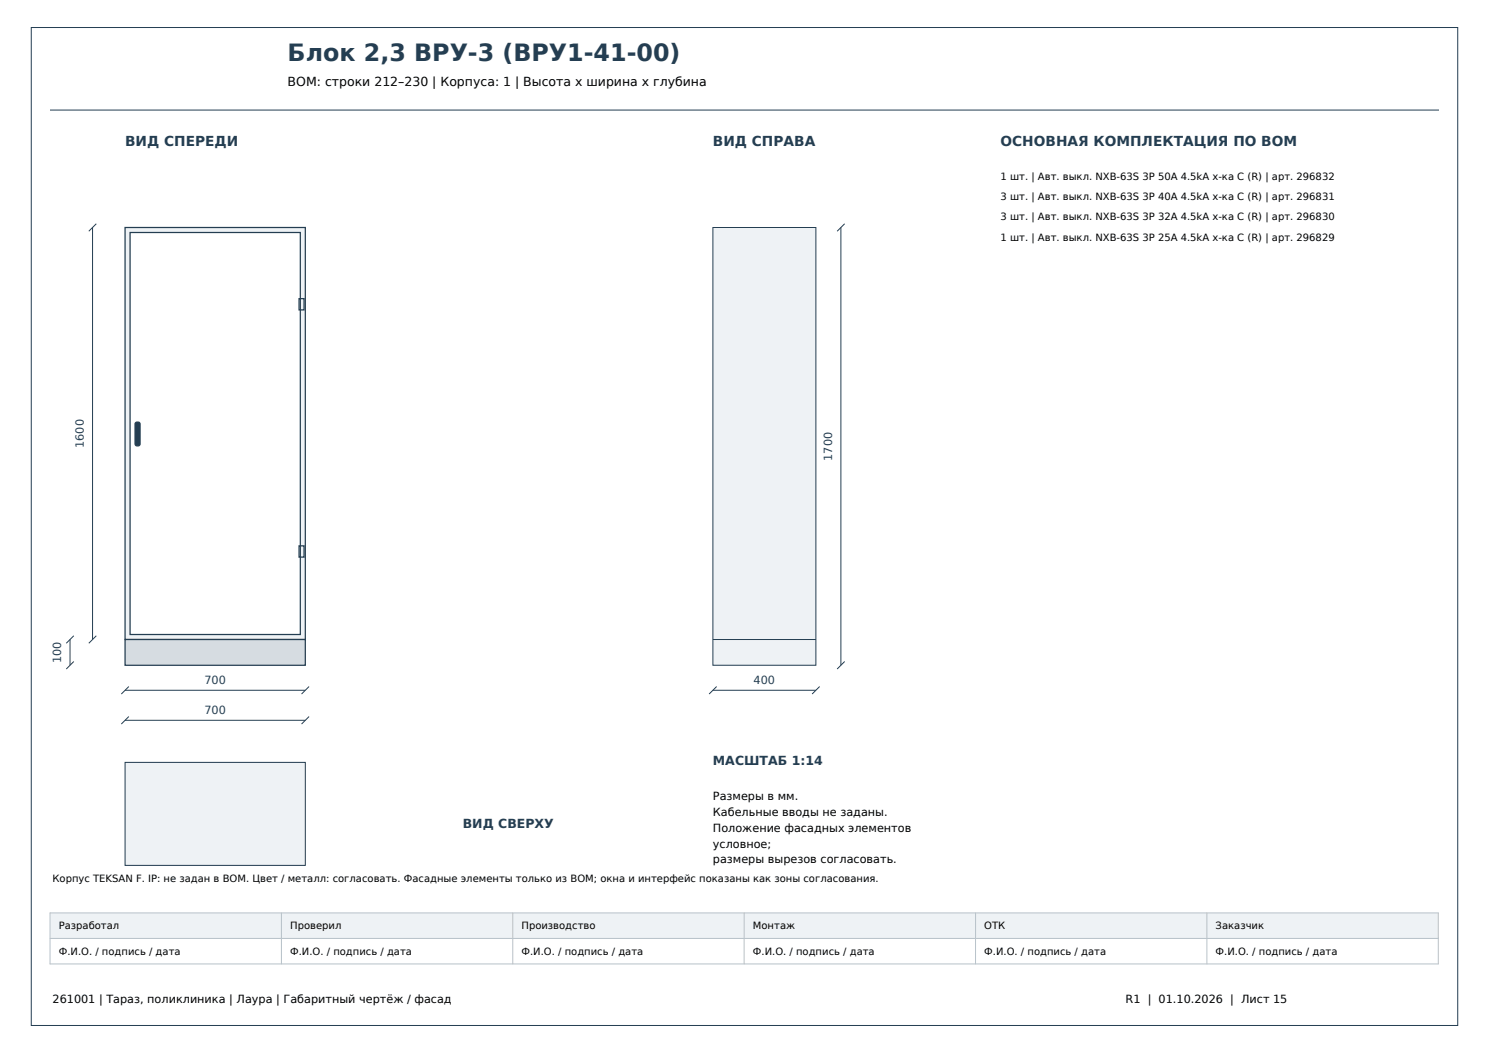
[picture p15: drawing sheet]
<svg xmlns="http://www.w3.org/2000/svg" width="420mm" height="297mm" viewBox="0 0 420 297" stroke-linecap="round" stroke-linejoin="round" font-family="sans-serif">
<defs><g id="words">
<text font-size="6.7" fill="#243e52" x="81.1" y="17.3">Блок 2,3 ВРУ-3 (ВРУ1-41-00)</text>
<g font-size="3.9" fill="#243e52">
<text x="35.3" y="41.2">ВИД СПЕРЕДИ</text>
<text x="201.1" y="41.2">ВИД СПРАВА</text>
<text x="282.2" y="41.2">ОСНОВНАЯ КОМПЛЕКТАЦИЯ ПО BOM</text>
</g>
<text font-size="3.5" x="81.1" y="24.3">BOM: строки 212–230 | Корпуса: 1 | Высота x ширина x глубина</text>
<g font-size="3.5" fill="#243e52">
<text x="201.1" y="215.9">МАСШТАБ 1:14</text>
<text x="130.5" y="233.5">ВИД СВЕРХУ</text>
</g>
<g font-size="3.2" fill="#243e52">
<text x="23.6" y="126.3" transform="rotate(-90 23.6 126.3)">1600</text>
<text x="234.7" y="129.9" transform="rotate(-90 234.7 129.9)">1700</text>
<text x="17.3" y="187" transform="rotate(-90 17.3 187)">100</text>
<text x="57.7" y="192.9">700</text>
<text x="212.6" y="192.9">400</text>
<text x="57.7" y="201.4">700</text>
</g>
<g font-size="3.2">
<text x="201.1" y="225.7">Размеры в мм.</text>
<text x="201.1" y="230.2">Кабельные вводы не заданы.</text>
<text x="201.1" y="234.6">Положение фасадных элементов</text>
<text x="201.1" y="239.1">условное;</text>
<text x="201.1" y="243.5">размеры вырезов согласовать.</text>
<text x="14.8" y="282.9">261001 | Тараз, поликлиника | Лаура | Габаритный чертёж / фасад</text>
<text x="317.5" y="282.9">R1 | 01.10.2026 | Лист 15</text>
</g>
<g font-size="2.8">
<text x="282.2" y="50.8">1 шт. | Авт. выкл. NXB-63S 3P 50А 4.5kA х-ка C (R) | арт. 296832</text>
<text x="282.2" y="56.5">3 шт. | Авт. выкл. NXB-63S 3P 40А 4.5kA х-ка C (R) | арт. 296831</text>
<text x="282.2" y="62.2">3 шт. | Авт. выкл. NXB-63S 3P 32А 4.5kA х-ка C (R) | арт. 296830</text>
<text x="282.2" y="67.9">1 шт. | Авт. выкл. NXB-63S 3P 25А 4.5kA х-ка C (R) | арт. 296829</text>
<text x="14.8" y="248.7">Корпус TEKSAN F. IP: не задан в BOM. Цвет / металл: согласовать. Фасадные элементы только из BOM; окна и интерфейс показаны как зоны согласования.</text>
<text x="16.6" y="262.1">Разработал</text>
<text x="81.8" y="262.1">Проверил</text>
<text x="147.1" y="262.1">Производство</text>
<text x="212.4" y="262.1">Монтаж</text>
<text x="277.6" y="262.1">ОТК</text>
<text x="342.9" y="262.1">Заказчик</text>
<text x="16.6" y="269.3">Ф.И.О. / подпись / дата</text>
<text x="81.8" y="269.3">Ф.И.О. / подпись / дата</text>
<text x="147.1" y="269.3">Ф.И.О. / подпись / дата</text>
<text x="212.4" y="269.3">Ф.И.О. / подпись / дата</text>
<text x="277.6" y="269.3">Ф.И.О. / подпись / дата</text>
<text x="342.9" y="269.3">Ф.И.О. / подпись / дата</text>
</g>
</g></defs>
<path d="M8.8 7.8h402.4v281.4h-402.4zM14.1 31h391.8" fill="none" stroke="#243e52" stroke-width=".28"/>
<path d="M35.3 64.2h50.8v116.2h-50.8z" fill-rule="evenodd" fill="#eef2f5" stroke="#243e52" stroke-width=".35"/>
<path d="M36.7 65.6h48v113.4h-48z" fill-rule="evenodd" fill="#fff" stroke="#243e52" stroke-width=".35"/>
<path d="M35.3 180.4h50.8v7.2h-50.8z" fill-rule="evenodd" fill="#d6dce1" stroke="#243e52" stroke-width=".35"/>
<path d="M84.4 84.2h1.4v3.2h-1.4zM84.4 154h1.4v3.1h-1.4z" fill="none" stroke="#243e52" stroke-width=".35"/>
<path d="M38.4 119.1h.2a.64 .64 0 0 1 .9 .5v5.6a.73 .73 0 0 1-.7 .6 .73 .73 0 0 1-.7-.6v-5.6z" fill-rule="evenodd" fill="#243e52" stroke="#243e52" stroke-width=".35"/>
<path d="M26.1 64.2v116.2M27.2 63.1l-2.2 2.1M20.8 179.3l-2.1 2.1M27.2 179.3l-2.2 2.1M19.8 180.4v7.2M20.8 186.6l-2.1 2.1M35.3 194.7h50.8M36.3 193.6l-2.1 2.2M87.2 193.6l-2.1 2.2M35.3 203.2h50.8M36.3 202.1l-2.1 2.1M87.2 202.1l-2.1 2.1" fill="none" stroke="#243e52" stroke-width=".28"/>
<path d="M201.1 64.2h29v123.4h-29z" fill-rule="evenodd" fill="#eef2f5" stroke="#243e52" stroke-width=".28"/>
<path d="M237.2 64.2v123.4M238.2 63.1l-2.1 2.1M201.1 180.4h29M201.1 194.7h29M202.1 193.6l-2.1 2.2M231.2 193.6l-2.1 2.2M238.2 186.6l-2.1 2.1" fill="none" stroke="#243e52" stroke-width=".28"/>
<path d="M35.3 215h50.8v29.1h-50.8z" fill-rule="evenodd" fill="#eef2f5" stroke="#243e52" stroke-width=".28"/>
<path d="M14.1 257.5h391.6v7.2h-391.6z" fill-rule="evenodd" fill="#eef2f5"/>
<path d="M14.1 257.5h391.6v14.4h-391.6zM79.4 257.5v14.4M144.6 257.5v14.4M209.9 257.5v14.4M275.2 257.5v14.4M340.4 257.5v14.4M14.1 264.7h391.6" fill="none" stroke="#b7c1c9" stroke-width=".28"/>
<use href="#words"/>
</svg>
